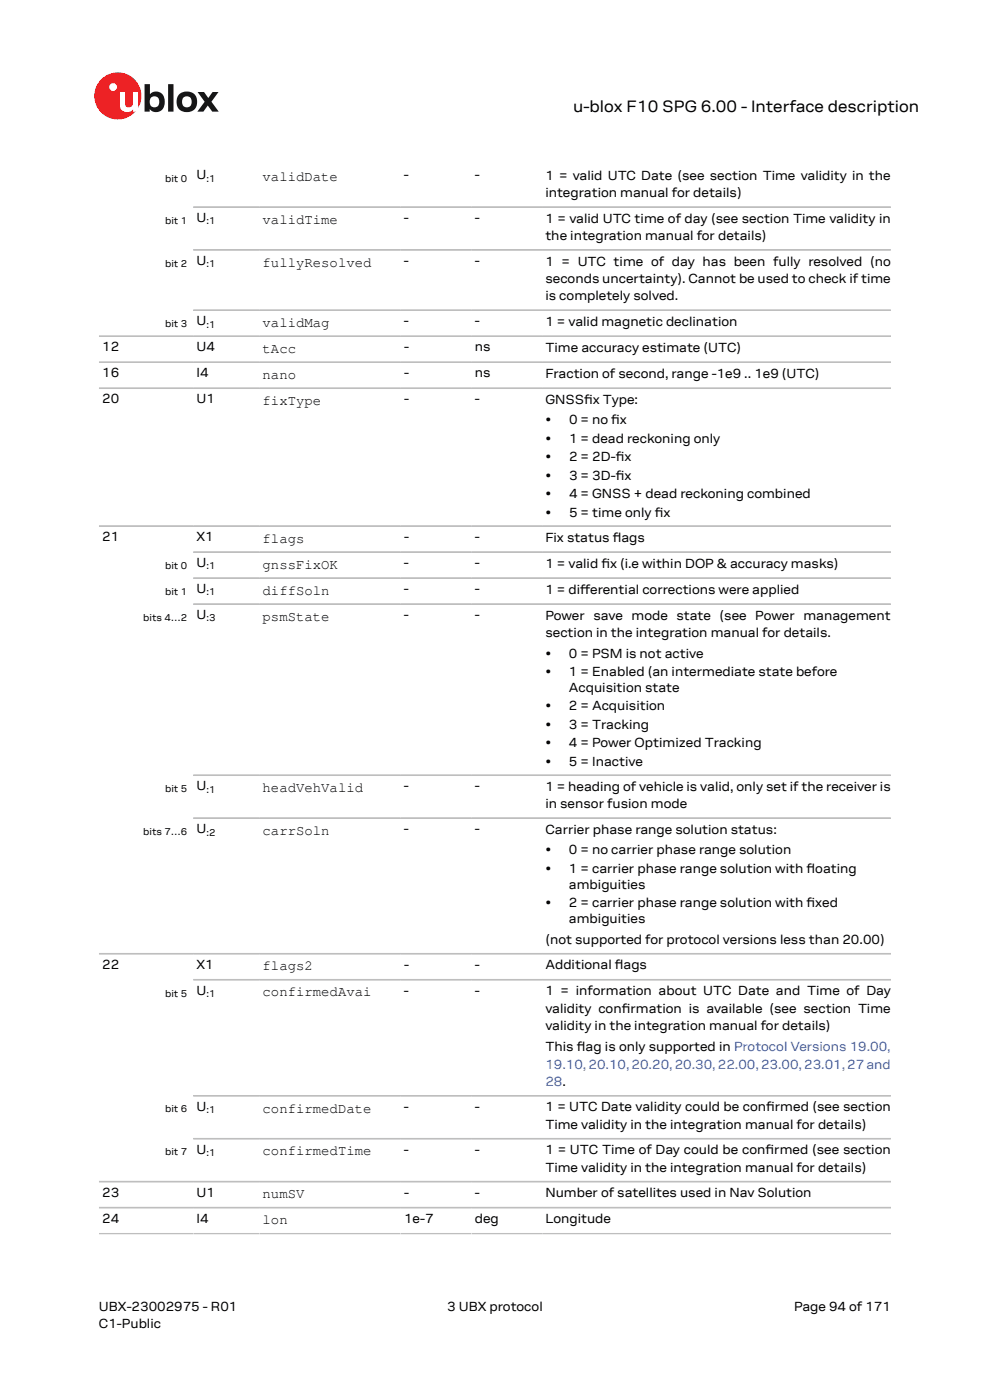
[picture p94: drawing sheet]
<svg xmlns="http://www.w3.org/2000/svg" width="210mm" height="297mm" viewBox="0 0 210 297" stroke-linecap="round" stroke-linejoin="round" font-family="sans-serif">
<defs><g id="words">
<text font-size="3.5" x="121.6" y="23.7">u-blox F10 SPG 6.00 - Interface description</text>
<g font-size="3">
<text x="55.7" y="38.4">validDate</text>
<text x="55.7" y="47.5">validTime</text>
<text x="55.7" y="56.6">fullyResolved</text>
<text x="55.7" y="69.3">validMag</text>
<text x="55.7" y="74.8">tAcc</text>
<text x="55.7" y="80.4">nano</text>
<text x="55.7" y="85.9">fixType</text>
<text x="55.7" y="115.1">flags</text>
<text x="55.7" y="120.6">gnssFixOK</text>
<text x="55.7" y="126.2">diffSoln</text>
<text x="55.7" y="131.7">psmState</text>
<text x="55.7" y="168">headVehValid</text>
<text x="55.7" y="177.1">carrSoln</text>
<text x="55.7" y="205.9">flags2</text>
<text x="55.7" y="211.4">confirmedAvai</text>
<text x="55.7" y="236">confirmedDate</text>
<text x="55.7" y="245.1">confirmedTime</text>
<text x="55.7" y="254.2">numSV</text>
<text x="55.7" y="259.7">lon</text>
</g>
<g font-size="2.8">
<text x="41.7" y="38">U</text>
<text x="85.7" y="38">-</text>
<text x="100.7" y="38">-</text>
<text x="115.7" y="38.1">1 = valid UTC Date (see section Time validity in the</text>
<text x="115.7" y="41.8">integration manual for details)</text>
<text x="41.7" y="47.1">U</text>
<text x="85.7" y="47.1">-</text>
<text x="100.7" y="47.1">-</text>
<text x="115.7" y="47.2">1 = valid UTC time of day (see section Time validity in</text>
<text x="115.7" y="50.9">the integration manual for details)</text>
<text x="41.7" y="56.2">U</text>
<text x="85.7" y="56.2">-</text>
<text x="100.7" y="56.2">-</text>
<text x="115.7" y="56.3">1 = UTC time of day has been fully resolved (no</text>
<text x="115.7" y="60">seconds uncertainty). Cannot be used to check if time</text>
<text x="115.7" y="63.7">is completely solved.</text>
<text x="41.7" y="69">U</text>
<text x="85.7" y="69">-</text>
<text x="100.7" y="69">-</text>
<text x="115.7" y="69.1">1 = valid magnetic declination</text>
<text x="21.7" y="74.5">12</text>
<text x="41.7" y="74.5">U4</text>
<text x="85.7" y="74.5">-</text>
<text x="100.7" y="74.5">ns</text>
<text x="115.7" y="74.6">Time accuracy estimate (UTC)</text>
<text x="21.7" y="80">16</text>
<text x="41.7" y="80">I4</text>
<text x="85.7" y="80">-</text>
<text x="100.7" y="80">ns</text>
<text x="115.7" y="80.1">Fraction of second, range -1e9 .. 1e9 (UTC)</text>
<text x="21.7" y="85.5">20</text>
<text x="41.7" y="85.5">U1</text>
<text x="85.7" y="85.5">-</text>
<text x="100.7" y="85.5">-</text>
<text x="115.7" y="85.7">GNSSfx Type:</text>
<text x="123.9" y="85.7">i</text>
<text x="115.7" y="90">•</text>
<text x="115.7" y="93.9">•</text>
<text x="120.7" y="90">0 = no f</text>
<text x="120.7" y="93.9">1 = dead reckoning only</text>
<text x="129.7" y="90">ix</text>
<text x="115.7" y="97.9">•</text>
<text x="115.7" y="101.8">•</text>
<text x="120.7" y="97.9">2 = 2D-fx</text>
<text x="120.7" y="101.8">3 = 3D-fx</text>
<text x="130.6" y="97.9">i</text>
<text x="130.6" y="101.8">i</text>
<text x="115.7" y="105.7">•</text>
<text x="120.7" y="105.7">4 = GNSS + dead reckoning combined</text>
<text x="115.7" y="109.6">•</text>
<text x="120.7" y="109.6">5 = time only f</text>
<text x="138.9" y="109.6">ix</text>
<text x="21.7" y="114.8">21</text>
<text x="41.7" y="114.8">X1</text>
<text x="85.7" y="114.8">-</text>
<text x="100.7" y="114.8">-</text>
<text x="115.7" y="114.9">Fix status fags</text>
<text x="130" y="114.9">l</text>
<text x="41.7" y="120.3">U</text>
<text x="41.7" y="125.8">U</text>
<text x="85.7" y="120.3">-</text>
<text x="85.7" y="125.8">-</text>
<text x="100.7" y="120.3">-</text>
<text x="100.7" y="125.8">-</text>
<text x="115.7" y="120.4">1 = valid fx (i.e within DOP &amp; accuracy masks)</text>
<text x="115.7" y="125.9">1 = diferential corrections were applied</text>
<text x="123.1" y="125.9">f</text>
<text x="127.6" y="120.4">i</text>
<text x="41.7" y="131.3">U</text>
<text x="85.7" y="131.3">-</text>
<text x="100.7" y="131.3">-</text>
<text x="115.7" y="131.5">Power save mode state (see Power management</text>
<text x="115.7" y="135.1">section in the integration manual for details.</text>
<text x="115.7" y="139.5">•</text>
<text x="115.7" y="143.4">•</text>
<text x="120.7" y="139.5">0 = PSM is not active</text>
<text x="120.7" y="143.4">1 = Enabled (an intermediate state before</text>
<text x="120.7" y="146.8">Acquisition state</text>
<text x="115.7" y="150.7">•</text>
<text x="115.7" y="154.6">•</text>
<text x="120.7" y="150.7">2 = Acquisition</text>
<text x="120.7" y="154.6">3 = Tracking</text>
<text x="115.7" y="158.5">•</text>
<text x="120.7" y="158.5">4 = Power Optimized Tracking</text>
<text x="41.7" y="167.6">U</text>
<text x="85.7" y="167.6">-</text>
<text x="100.7" y="167.6">-</text>
<text x="115.7" y="162.5">•</text>
<text x="115.7" y="167.8">1 = heading of vehicle is valid, only set if the receiver is</text>
<text x="120.7" y="162.5">5 = Inactive</text>
<text x="115.7" y="171.4">in sensor fusion mode</text>
<text x="41.7" y="176.7">U</text>
<text x="85.7" y="176.7">-</text>
<text x="100.7" y="176.7">-</text>
<text x="115.7" y="176.9">Carrier phase range solution status:</text>
<text x="115.7" y="181.2">•</text>
<text x="115.7" y="185.1">•</text>
<text x="120.7" y="181.2">0 = no carrier phase range solution</text>
<text x="120.7" y="185.1">1 = carrier phase range solution with foating</text>
<text x="171.1" y="185.1">l</text>
<text x="120.7" y="188.5">ambiguities</text>
<text x="115.7" y="192.5">•</text>
<text x="120.7" y="192.5">2 = carrier phase range solution with fxed</text>
<text x="120.7" y="195.8">ambiguities</text>
<text x="171.1" y="192.5">i</text>
<text x="115.7" y="200.2">(not supported for protocol versions less than 20.00)</text>
<text x="21.7" y="205.5">22</text>
<text x="41.7" y="205.5">X1</text>
<text x="85.7" y="205.5">-</text>
<text x="100.7" y="205.5">-</text>
<text x="115.7" y="205.6">Additional fags</text>
<text x="130.4" y="205.6">l</text>
<text x="41.7" y="211">U</text>
<text x="85.7" y="211">-</text>
<text x="100.7" y="211">-</text>
<text x="115.7" y="211.2">1 = information about UTC Date and Time of Day</text>
<text x="115.7" y="214.8">validity confrmation is available (see section Time</text>
<text x="131.9" y="214.8">i</text>
<text x="115.7" y="218.5">validity in the integration manual for details)</text>
<text x="115.7" y="223">This fag is only supported in Protocol Versions 19.00,</text>
<text x="122.4" y="223">l</text>
<text x="41.7" y="235.6">U</text>
<text x="85.7" y="235.6">-</text>
<text x="100.7" y="235.6">-</text>
<text x="115.7" y="235.8">1 = UTC Date validity could be confrmed (see section</text>
<text x="115.7" y="239.5">Time validity in the integration manual for details)</text>
<text x="162.5" y="235.8">i</text>
<text x="41.7" y="244.7">U</text>
<text x="85.7" y="244.7">-</text>
<text x="100.7" y="244.7">-</text>
<text x="115.7" y="244.9">1 = UTC Time of Day could be confrmed (see section</text>
<text x="162.4" y="244.9">i</text>
<text x="115.7" y="248.6">Time validity in the integration manual for details)</text>
<text x="21.7" y="253.8">23</text>
<text x="41.7" y="253.8">U1</text>
<text x="85.7" y="253.8">-</text>
<text x="100.7" y="253.8">-</text>
<text x="115.7" y="254">Number of satellites used in Nav Solution</text>
<text x="21.7" y="259.4">24</text>
<text x="41.7" y="259.4">I4</text>
<text x="85.7" y="259.4">1e-7</text>
<text x="100.7" y="259.4">deg</text>
<text x="115.7" y="259.5">Longitude</text>
<text x="21" y="278">UBX-23002975 - R01</text>
<text x="21" y="281.8">C1-Public</text>
<text x="94.9" y="278">3 UBX protocol</text>
<text x="168.4" y="278">Page 94 of 171</text>
</g>
<g font-size="2.8" fill="#4664b4">
<text x="115.7" y="226.7">19.10, 20.10, 20.20, 20.30, 22.00, 23.00, 23.01, 27 and</text>
<text x="115.7" y="230.4">28.</text>
</g>
<g font-size="2.1">
<text x="35" y="38.5">bit 0</text>
<text x="43.8" y="38.5">:1</text>
<text x="35" y="47.4">bit 1</text>
<text x="43.8" y="47.6">:1</text>
<text x="35" y="56.5">bit 2</text>
<text x="43.8" y="56.7">:1</text>
<text x="35" y="69.3">bit 3</text>
<text x="43.8" y="69.5">:1</text>
<text x="35" y="120.8">bit 0</text>
<text x="43.8" y="120.8">:1</text>
<text x="30.4" y="131.7">bits 4…2</text>
<text x="35" y="126.2">bit 1</text>
<text x="43.8" y="126.3">:1</text>
<text x="43.8" y="131.8">:3</text>
<text x="35" y="168">bit 5</text>
<text x="43.8" y="168.1">:1</text>
<text x="30.4" y="177.1">bits 7…6</text>
<text x="43.8" y="177.2">:2</text>
<text x="35" y="211.6">bit 5</text>
<text x="43.8" y="211.6">:1</text>
<text x="35" y="236">bit 6</text>
<text x="43.8" y="236.2">:1</text>
<text x="35" y="245.1">bit 7</text>
<text x="43.8" y="245.3">:1</text>
</g>
</g></defs>
<circle cx="25" cy="20.4" r="5" fill="#ed2023"/>
<circle cx="24" cy="18.5" r=".83" fill="#fff"/>
<g fill="#151516">
<path d="M35.7 17.9h1.1v5.8h-1.1z"/>
<path d="M41.9 19.5h1.4l.9 1.3 .9-1.3h1.3l-1.6 2.1 1.6 2.1h-1.4l-.9-1.3-1 1.3h-1.2l1.5-2.1z"/>
<path d="M32 20.7a1.17 1.17 0 0 0-.1 1.5 1.17 1.17 0 0 0 1.4 .4 1.16 1.16 0 0 0 .4-1.6 1.16 1.16 0 0 0-1.7-.3zM30.7 17.9h1.1v2.1a1.82 1.82 0 0 1 2.2-.4 1.82 1.82 0 0 1 .9 2 1.83 1.83 0 0 1-1 2 1.83 1.83 0 0 1-2.1-.5v.6h-1.1z"/>
<path d="M38.9 20.7a1.18 1.18 0 0 0-.2 1.5 1.18 1.18 0 0 0 1.5 .4 1.18 1.18 0 0 0 .4-1.5 1.18 1.18 0 0 0-1.5-.5zM37.4 21.6a2.25 2.25 0 0 1 4.5 0 2.25 2.25 0 0 1-4.5 0z"/>
</g>
<path d="M25.4 19.5h1.1v2.5a.84 .84 0 0 0 1 .8 .84 .84 0 0 0 .7-1v-2.3h1.1v4.2h-1.1v-.5a1.59 1.59 0 0 1-1.8 .5 1.59 1.59 0 0 1-1-1.5z" fill="#fff"/>
<g fill="none" stroke="#bebebe" stroke-width=".35">
<path d="M41 43.9h148M41 53h148M21 71.3h168M21 76.8h168M41 65.8h148M21 82.3h168M21 111.6h168M41 117.1h148M41 122.6h148M41 128.1h148M41 164.4h148M41 173.5h148"/>
<path d="M21 202.3h168M189 207.9h-148M41 232.5h148M21 250.7h168M21 256.2h168M41 241.6h148M21 261.7h168"/>
</g>
<use href="#words"/>
</svg>
